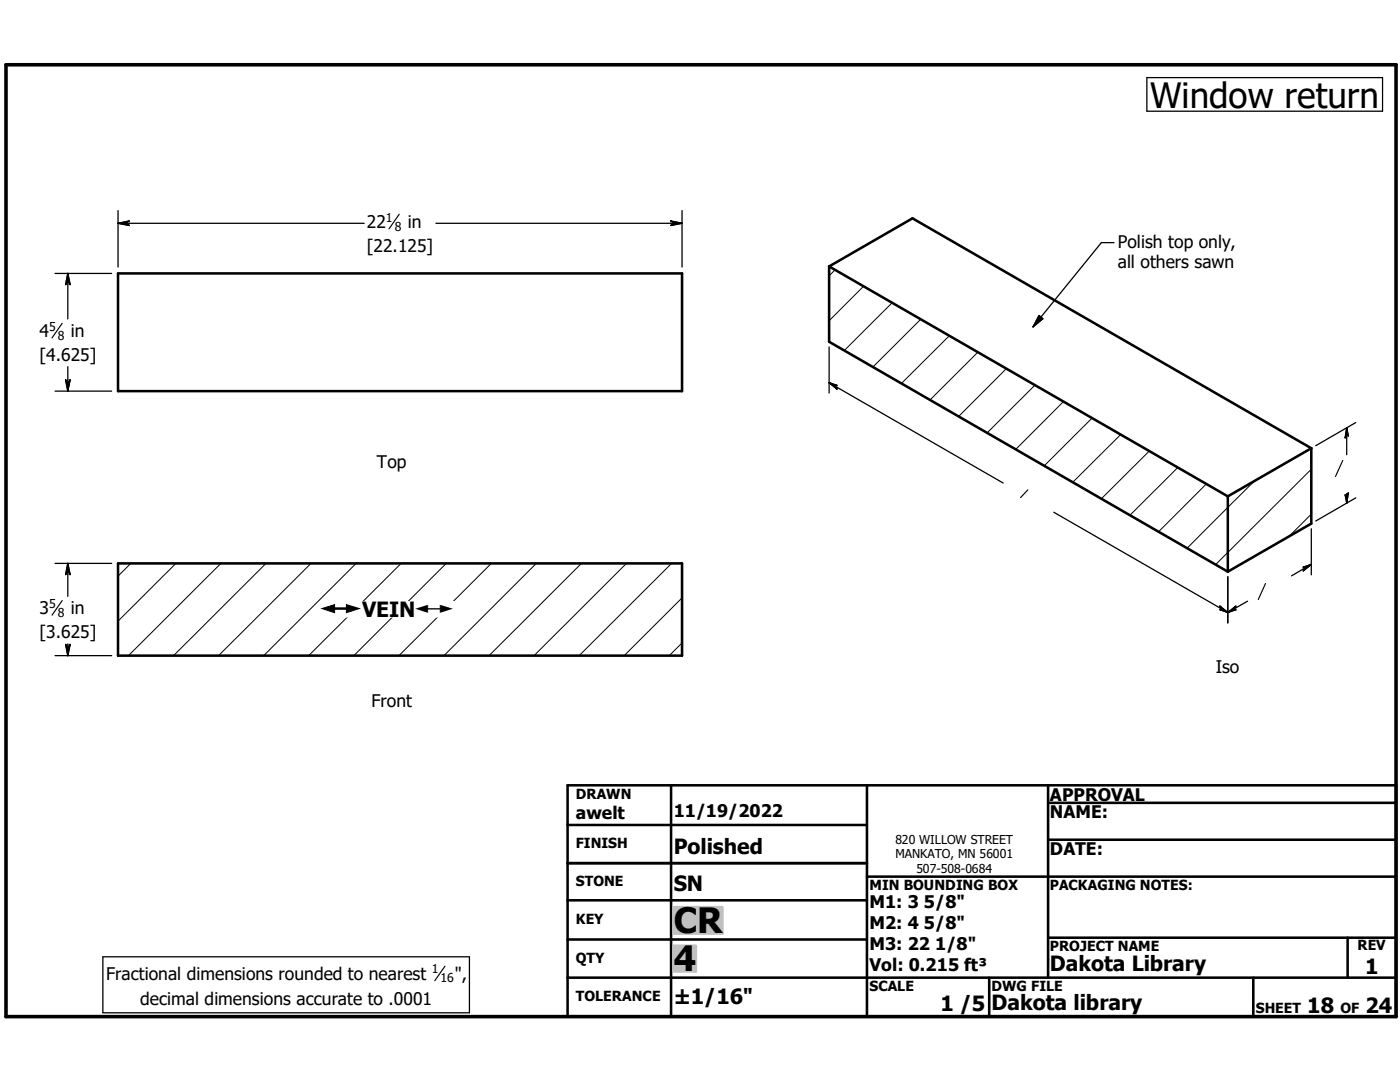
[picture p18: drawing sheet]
<svg xmlns="http://www.w3.org/2000/svg" width="279mm" height="216mm" viewBox="0 0 279 216" stroke-linecap="round" stroke-linejoin="round" font-family="sans-serif">
<defs><g id="words">
<g font-size="7">
<text x="229.5" y="21.5">Window return</text>
<text x="134.5" y="186.2">CR</text>
<text x="134.5" y="193.8">4</text>
</g>
<g font-size="4.2">
<text x="72.3" y="123.1">VEIN</text>
<text x="134.4" y="170.3">Polished</text>
<text x="134.4" y="177.9">SN</text>
<text x="209.5" y="193.7">Dakota Library</text>
<text x="272.5" y="194.4">1</text>
<text x="134.4" y="200.4">±1/16&quot;</text>
<text x="187.7" y="201.7">1 /5</text>
<text x="197.9" y="201.5">Dakota library</text>
<text x="260.9" y="202.1">18</text>
<text x="272.5" y="202.1">24</text>
</g>
<g font-size="3.5">
<text x="73.2" y="45.5">22</text>
<text x="81.4" y="45.5">in</text>
<text x="73.2" y="50.3">[22.125]</text>
<text x="223.1" y="49.4">Polish top only,</text>
<text x="223.1" y="53.6">all others sawn</text>
<text x="7.9" y="67.3">4</text>
<text x="14.2" y="67.3">in</text>
<text x="7.9" y="72">[4.625]</text>
<text x="75.2" y="93.3">Top</text>
<text x="7.9" y="122.6">3</text>
<text x="14.2" y="122.6">in</text>
<text x="7.9" y="127.3">[3.625]</text>
<text x="242.6" y="134.2">Iso</text>
<text x="74.2" y="141.1">Front</text>
<text x="209.5" y="159.8">APPROVAL</text>
<text x="114.9" y="163.5">awelt</text>
<text x="134.5" y="163">11/19/2022</text>
<text x="209.5" y="163.2">NAME:</text>
<text x="209.5" y="170.6">DATE:</text>
<text x="173.5" y="181.2">M1: 3 5/8&quot;</text>
<text x="173.5" y="185.4">M2: 4 5/8&quot;</text>
<text x="173.5" y="189.6">M3: 22 1/8&quot;</text>
<text x="21.2" y="195.5">Fractional dimensions rounded to nearest</text>
<text x="90.8" y="195.5">&quot;,</text>
<text x="173.5" y="193.8">Vol: 0.215 ft³</text>
<text x="28" y="200.5">decimal dimensions accurate to .0001</text>
</g>
<g font-size="3.3">
<text x="64.3" y="123.1">#</text>
<text x="82.9" y="123.1">#</text>
</g>
<g font-size="2.8">
<text x="114.9" y="159.5">DRAWN</text>
<text x="114.9" y="169.2">FINISH</text>
<text x="114.9" y="176.9">STONE</text>
<text x="173.5" y="177.5">MIN BOUNDING BOX</text>
<text x="209.5" y="177.5">PACKAGING NOTES:</text>
<text x="114.9" y="184.4">KEY</text>
<text x="209.5" y="189.7">PROJECT NAME</text>
<text x="270.9" y="189.6">REV</text>
<text x="114.9" y="192.1">QTY</text>
<text x="173.5" y="197.7">SCALE</text>
<text x="197.9" y="197.7">DWG FILE</text>
<text x="114.9" y="199.7">TOLERANCE</text>
<text x="250.6" y="202.1">SHEET</text>
<text x="267.5" y="202.1">OF</text>
</g>
<g font-size="2.4">
<text x="77" y="44.2">1</text>
<text x="78.8" y="46.1">8</text>
<text x="9.8" y="66">5</text>
<text x="11.5" y="67.8">8</text>
<text x="9.8" y="121.2">5</text>
<text x="11.5" y="123.1">8</text>
<text x="178.7" y="168.4">820 WILLOW STREET</text>
<text x="178.7" y="171.3">MANKATO, MN 56001</text>
<text x="182.9" y="174.2">507-508-0684</text>
<text x="86.1" y="194.2">1</text>
<text x="87.9" y="196">16</text>
</g>
</g></defs>
<g fill="none" stroke="#000" stroke-width=".51">
<path d="M23.6 54.6h112.5v23.4h-112.5zM165.5 53.2v15l79.5 45.9M165.5 53.2l79.5 45.8M165.5 53.2l16.6-9.6 79.6 45.8M245 99v15.1M261.7 89.4v15.1l-16.7 9.6M261.7 89.4l-16.7 9.6M23.6 112.4h112.5v18.4h-112.5zM113.3 156.7h165.3v46.2h-165.3zM133.9 156.7v46.2M173 156.7v46.2M209.2 156.7v38.4"/>
<path d="M113.3 179.6h59.7M113.3 164.6h59.7M113.3 172.2h59.7M173 174.9h105.6M209.2 160.2h69.4M209.2 167.6h69.4M113.3 187.5h59.7M113.3 195.1h165.3M197.4 195.1v7.8M209.2 187.1h69.4M250.1 195.1v7.8M268.9 187.1v8"/>
</g>
<g fill="none" stroke="#000" stroke-width=".2">
<path d="M166.6 53.8l-1.1 1.2M172.3 57.1l-6.8 6.9M178 60.4l-9.5 9.5M183.8 63.7l-9.6 9.5M189.5 67l-9.6 9.5M195.2 70.3l-9.6 9.5M200.9 73.5l-9.6 9.6M206.5 76.9l-9.5 9.5M212.2 80.1l-9.5 9.6M217.9 83.4l-9.5 9.5M223.7 86.7l-9.6 9.5M229.4 90l-9.6 9.5"/>
<path d="M235.1 93.3l-9.6 9.5M240.8 96.6l-9.6 9.5M250.3 96l-13.4 13.4M261.7 93.6l-19.1 19M26.1 112.4l-2.5 2.6M35.1 112.4l-11.5 11.5M44.1 112.4l-18.5 18.4M53.1 112.4l-18.5 18.4M62.1 112.4l-18.5 18.4M71.1 112.4l-18.5 18.4M80 112.4l-18.4 18.4M89.1 112.4l-18.5 18.4"/>
<path d="M98.1 112.4l-18.5 18.4M107 112.4l-18.4 18.4M116 112.4l-18.4 18.4M125 112.4l-18.4 18.4M134 112.4l-18.4 18.4M136.1 119.3l-11.5 11.5M261.7 102.6l-4.4 4.4M136.1 128.3l-2.5 2.5"/>
</g>
<path d="M1.2 12.9h277.4v190h-277.4z" fill="none" stroke="#000" stroke-width=".71"/>
<g fill="#c0c0c0" stroke="#c0c0c0" stroke-width=".51">
<path d="M134.4 188.7h4.5v5.1z"/>
<path d="M134.4 188.7l4.5 5.1h-4.5z"/>
<path d="M134.4 181h9.8v5.3z"/>
<path d="M134.4 181l9.8 5.3h-9.8z"/>
</g>
<path d="M79.7 42.8l-2.1 2.9M12.4 64.5l-2 2.9M205.1 97.7l-1.4 1.6M268 91.9l-1.5 3.2M12.4 119.8l-2 3M252.6 116.4l-1.5 3.2M88.8 192.8l-2 2.9" fill="none" stroke="#000" stroke-width=".23"/>
<g fill="none" stroke="#000" stroke-width=".25">
<path d="M228.9 15.5h47v6.7h-47zM11 54.6h11.3M13.5 56h.1M13.5 54.6v9M13.5 54.6l.5 2.2-.5-.8M13.5 54.6l-.4 2.2 .4-.8M23.6 44.6h49.1M23.6 44.6l2.2-.5-.8 .5M23.6 44.6l2.2 .4-.8-.4M23.6 42v11.3M25 44.6h.1M87 44.6h49.1"/>
<path d="M134.7 44.6h.1M134.7 44.6l-.8 .4 2.2-.4M134.7 44.6l-.8-.5 2.2 .5M136.1 42v11.3M222.3 48.4h-2.5l-13.6 16.8M11 78h11.3M13.5 76.6h.1M13.5 73.2v4.8M13.5 76.6l-.4-.8 .4 2.2M13.5 76.6l.5-.8-.5 2.2M165.5 76.4l34.7 20M165.5 76.4l1.5 .5-.5 .1"/>
<path d="M165.5 76.4l1.5 1.2-.5-.6M165.5 69.2v9.2M166.5 77h.1M207.4 63l.7 .6-1.9 1.6zM268.8 99.2h.1M268.8 86.5h.1M268.8 85.4v5.3M268.8 98.5v1.9M268.8 99.2l-.3-.5 .3 1.7M268.8 99.2l.3-.8-.3 2M268.8 85.4l.3 1.6-.3-.5M268.8 85.4l-.3 2 .3-.9"/>
<path d="M270.6 99.3l-8 4.7M270.6 84.3l-8 4.6M11 112.4h11.3M13.5 113.9h.1M13.5 112.4v6.6M13.5 112.4l.5 2.3-.5-.8M13.5 112.4l-.4 2.3 .4-.8M210.3 102.2l34.7 20M245 115.1v9.2M249 120l-4 2.2M260.7 113.2h.1M261.7 112.6l-3.9 2.3"/>
<path d="M261.7 112.6l-1.6 1.3 .6-.7M261.7 112.6l-1.6 .6h.6M261.7 105.5v9.2M11 130.8h11.3M13.5 129.4h.1M13.5 128.5v2.3M13.5 129.4l-.4-.8 .4 2.2M13.5 129.4l.5-.8-.5 2.2M244 121.6h.1M244 121.6l-.5 .1 1.5 .5M244 121.6l-.5-.7 1.5 1.3M246.1 121.6h.1"/>
<path d="M246.1 121.6l.5-.7-1.6 1.3M246.1 121.6l.5 .1-1.6 .5M20.5 190.9h73.2v11.2h-73.2z"/>
</g>
<g fill="#000" stroke="#000" stroke-width=".25">
<path d="M13.5 54.6l.5 2.2-.5-.8zM13.5 54.6v1.4l-.4 .8zM13.5 56l-.4 .8zM23.6 44.6l2.2-.5-.8 .5zM23.6 44.6h1.4l.8 .4zM25 44.6l.8 .4zM133.9 45l.8-.4h1.4zM133.9 44.1l2.2 .5h-1.4zM133.9 44.1l.8 .5zM13.1 75.8l.4 .8v1.4zM14 75.8l-.5 2.2v-1.4zM14 75.8l-.5 .8z"/>
<path d="M165.5 76.4l1.5 .5-.5 .1zM165.5 76.4l1 .6 .5 .6zM166.5 77l.5 .6zM207.4 63l.7 .6-1.9 1.6zM268.5 98.7l.3 .5v1.2zM269.1 98.4l-.3 2v-1.2zM269.1 98.4l-.3 .8zM268.8 85.4l.3 1.6-.3-.5zM268.8 85.4v1.1l-.3 .9zM268.8 86.5l-.3 .9zM13.5 112.4l.5 2.3-.5-.8zM13.5 112.4v1.5l-.4 .8z"/>
<path d="M13.5 113.9l-.4 .8zM260.7 113.2l1-.6-1.6 1.3zM260.1 113.2l1.6-.6-1 .6zM260.1 113.2h.6zM13.1 128.6l.4 .8v1.4zM14 128.6l-.5 2.2v-1.4zM14 128.6l-.5 .8zM243.5 121.7l.5-.1 1 .6zM243.5 120.9l1.5 1.3-1-.6zM243.5 120.9l.5 .7zM245 122.2l1.6-1.3-.5 .7zM245 122.2l1.1-.6 .5 .1z"/>
<path d="M246.1 121.6l.5 .1z"/>
</g>
<g fill="#fff" stroke="#fff" stroke-width=".25">
<path d="M64.3 120.1h26.6v3z"/>
<path d="M64.3 120.1l26.6 3h-26.6z"/>
</g>
<use href="#words"/>
</svg>
